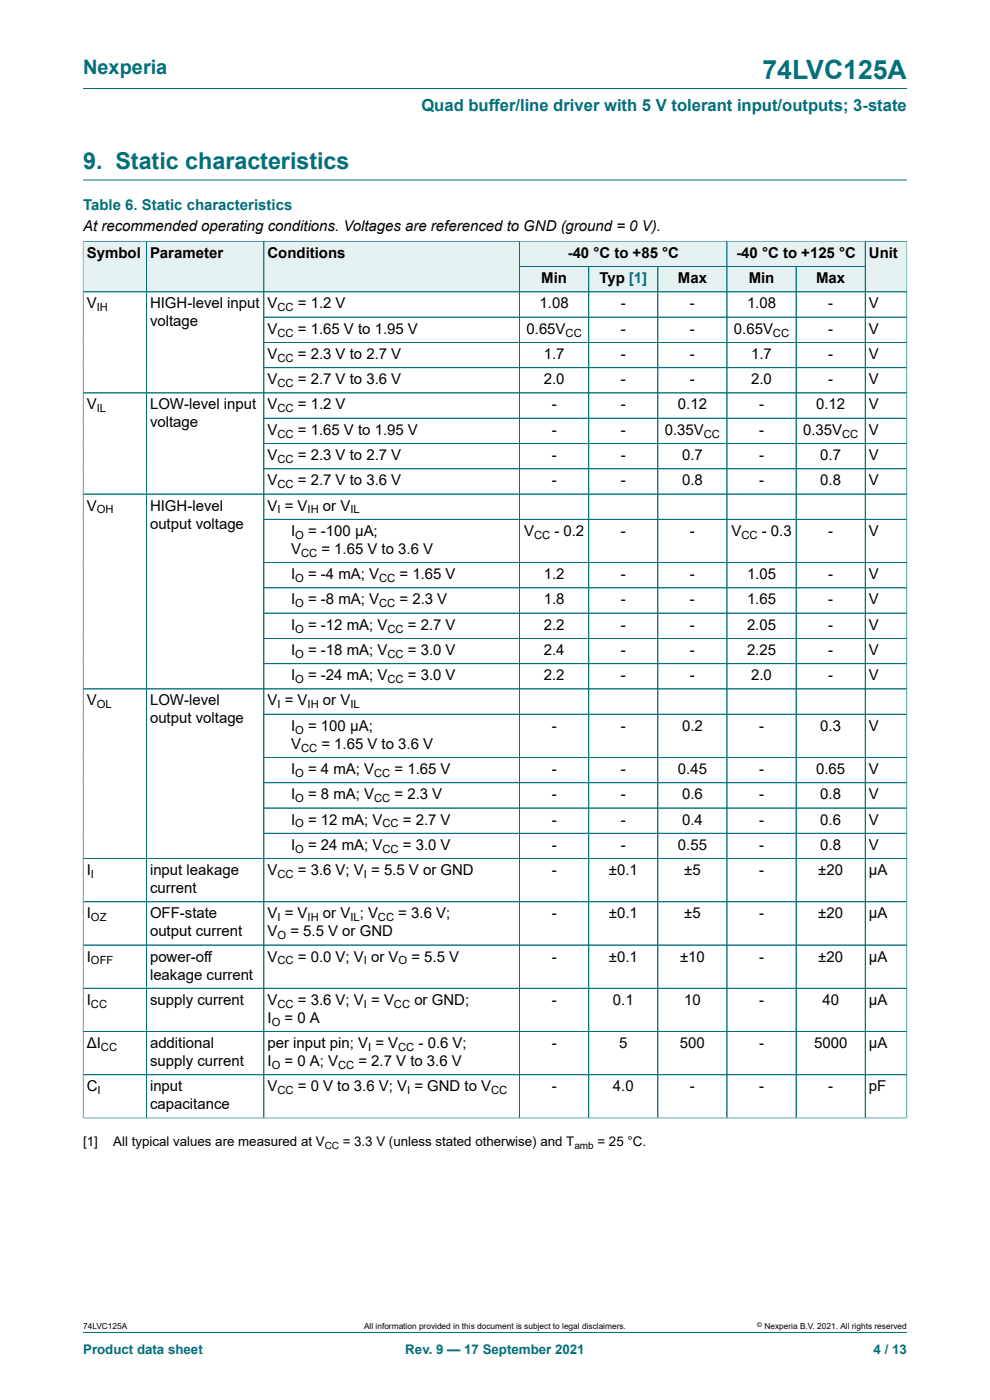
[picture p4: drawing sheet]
<svg xmlns="http://www.w3.org/2000/svg" width="210mm" height="297mm" viewBox="0 0 210 297" stroke-linecap="round" stroke-linejoin="round" font-family="sans-serif">
<defs><g id="words">
<text font-size="5.6" fill="#036f7b" x="161.7" y="16.8">74LVC125A</text>
<text font-size="4.9" fill="#036f7b" x="17.6" y="35.9">9. Static characteristics</text>
<text font-size="4.2" fill="#036f7b" x="17.6" y="15.6">Nexperia</text>
<text font-size="3.5" fill="#036f7b" x="89.4" y="23.7">Quad buffer/line driver with 5 V tolerant input/outputs; 3-state</text>
<text font-size="3.2" fill="#036f7b" x="17.6" y="44.5">Table 6. Static characteristics</text>
<g font-size="3.2">
<text x="17.6" y="49.1">At recommended operating conditions. Voltages are referenced to GND (ground = 0 V).</text>
<text x="18.4" y="54.7">Symbol</text>
<text x="31.8" y="54.7">Parameter</text>
<text x="56.7" y="54.7">Conditions</text>
<text x="120.4" y="54.7">-40 °C to +85 °C</text>
<text x="156.2" y="54.7">-40 °C to +125 °C</text>
<text x="184.3" y="54.7">Unit</text>
<text x="18.4" y="65.4">V</text>
<text x="31.8" y="65.4">HIGH-level input</text>
<text x="56.7" y="65.4">V</text>
<text x="63.2" y="65.4">= 1.2 V</text>
<text x="114.5" y="65.4">1.08</text>
<text x="114.8" y="60.1">Min</text>
<text x="127.1" y="60.1">Typ [1]</text>
<text x="131.7" y="65.4">-</text>
<text x="143.8" y="60.1">Max</text>
<text x="146.4" y="65.4">-</text>
<text x="158.5" y="65.4">1.08</text>
<text x="158.8" y="60.1">Min</text>
<text x="173.1" y="60.1">Max</text>
<text x="175.7" y="65.4">-</text>
<text x="184.3" y="65.4">V</text>
<text x="31.8" y="69.2">voltage</text>
<text x="56.7" y="70.8">V</text>
<text x="63.2" y="70.8">= 1.65 V to 1.95 V</text>
<text x="111.7" y="70.8">0.65V</text>
<text x="131.7" y="70.8">-</text>
<text x="146.4" y="70.8">-</text>
<text x="155.7" y="70.8">0.65V</text>
<text x="175.7" y="70.8">-</text>
<text x="184.3" y="70.8">V</text>
<text x="56.7" y="76.1">V</text>
<text x="63.2" y="76.1">= 2.3 V to 2.7 V</text>
<text x="115.3" y="76.1">1.7</text>
<text x="131.7" y="76.1">-</text>
<text x="146.4" y="76.1">-</text>
<text x="159.3" y="76.1">1.7</text>
<text x="175.7" y="76.1">-</text>
<text x="184.3" y="76.1">V</text>
<text x="56.7" y="81.5">V</text>
<text x="63.2" y="81.5">= 2.7 V to 3.6 V</text>
<text x="115.3" y="81.5">2.0</text>
<text x="131.7" y="81.5">-</text>
<text x="146.4" y="81.5">-</text>
<text x="159.3" y="81.5">2.0</text>
<text x="175.7" y="81.5">-</text>
<text x="184.3" y="81.5">V</text>
<text x="18.4" y="86.9">V</text>
<text x="31.8" y="86.9">LOW-level input</text>
<text x="56.7" y="86.9">V</text>
<text x="63.2" y="86.9">= 1.2 V</text>
<text x="117" y="86.9">-</text>
<text x="131.7" y="86.9">-</text>
<text x="143.8" y="86.9">0.12</text>
<text x="161" y="86.9">-</text>
<text x="173.1" y="86.9">0.12</text>
<text x="184.3" y="86.9">V</text>
<text x="31.8" y="90.7">voltage</text>
<text x="56.7" y="92.2">V</text>
<text x="63.2" y="92.2">= 1.65 V to 1.95 V</text>
<text x="117" y="92.2">-</text>
<text x="131.7" y="92.2">-</text>
<text x="141" y="92.2">0.35V</text>
<text x="161" y="92.2">-</text>
<text x="170.3" y="92.2">0.35V</text>
<text x="184.3" y="92.2">V</text>
<text x="56.7" y="97.6">V</text>
<text x="63.2" y="97.6">= 2.3 V to 2.7 V</text>
<text x="117" y="97.6">-</text>
<text x="131.7" y="97.6">-</text>
<text x="144.7" y="97.6">0.7</text>
<text x="161" y="97.6">-</text>
<text x="174" y="97.6">0.7</text>
<text x="184.3" y="97.6">V</text>
<text x="56.7" y="103">V</text>
<text x="63.2" y="103">= 2.7 V to 3.6 V</text>
<text x="117" y="103">-</text>
<text x="131.7" y="103">-</text>
<text x="144.7" y="103">0.8</text>
<text x="161" y="103">-</text>
<text x="174" y="103">0.8</text>
<text x="184.3" y="103">V</text>
<text x="18.4" y="108.3">V</text>
<text x="31.8" y="108.3">HIGH-level</text>
<text x="31.8" y="112.1">output voltage</text>
<text x="56.7" y="108.3">V = V</text>
<text x="61.7" y="113.7">I</text>
<text x="65.4" y="113.7">= -100 μA;</text>
<text x="68.5" y="108.3">or V</text>
<text x="111.2" y="113.7">V</text>
<text x="117.6" y="113.7">- 0.2</text>
<text x="131.7" y="113.7">-</text>
<text x="146.4" y="113.7">-</text>
<text x="155.2" y="113.7">V</text>
<text x="161.6" y="113.7">- 0.3</text>
<text x="175.7" y="113.7">-</text>
<text x="184.3" y="113.7">V</text>
<text x="61.7" y="117.5">V</text>
<text x="68.2" y="117.5">= 1.65 V to 3.6 V</text>
<text x="61.7" y="122.8">I</text>
<text x="65.4" y="122.8">= -4 mA; V</text>
<text x="84.7" y="122.8">= 1.65 V</text>
<text x="115.3" y="122.8">1.2</text>
<text x="131.7" y="122.8">-</text>
<text x="146.4" y="122.8">-</text>
<text x="158.5" y="122.8">1.05</text>
<text x="175.7" y="122.8">-</text>
<text x="184.3" y="122.8">V</text>
<text x="61.7" y="128.2">I</text>
<text x="65.4" y="128.2">= -8 mA; V</text>
<text x="84.7" y="128.2">= 2.3 V</text>
<text x="115.3" y="128.2">1.8</text>
<text x="131.7" y="128.2">-</text>
<text x="146.4" y="128.2">-</text>
<text x="158.5" y="128.2">1.65</text>
<text x="175.7" y="128.2">-</text>
<text x="184.3" y="128.2">V</text>
<text x="61.7" y="133.6">I</text>
<text x="65.4" y="133.6">= -12 mA; V</text>
<text x="86.5" y="133.6">= 2.7 V</text>
<text x="115.3" y="133.6">2.2</text>
<text x="131.7" y="133.6">-</text>
<text x="146.4" y="133.6">-</text>
<text x="158.5" y="133.6">2.05</text>
<text x="175.7" y="133.6">-</text>
<text x="184.3" y="133.6">V</text>
<text x="61.7" y="138.9">I</text>
<text x="65.4" y="138.9">= -18 mA; V</text>
<text x="86.5" y="138.9">= 3.0 V</text>
<text x="115.3" y="138.9">2.4</text>
<text x="131.7" y="138.9">-</text>
<text x="146.4" y="138.9">-</text>
<text x="158.5" y="138.9">2.25</text>
<text x="175.7" y="138.9">-</text>
<text x="184.3" y="138.9">V</text>
<text x="18.4" y="149.7">V</text>
<text x="31.8" y="149.7">LOW-level</text>
<text x="56.7" y="149.7">V = V</text>
<text x="61.7" y="144.3">I</text>
<text x="65.4" y="144.3">= -24 mA; V</text>
<text x="68.5" y="149.7">or V</text>
<text x="86.5" y="144.3">= 3.0 V</text>
<text x="115.3" y="144.3">2.2</text>
<text x="131.7" y="144.3">-</text>
<text x="146.4" y="144.3">-</text>
<text x="159.3" y="144.3">2.0</text>
<text x="175.7" y="144.3">-</text>
<text x="184.3" y="144.3">V</text>
<text x="31.8" y="153.5">output voltage</text>
<text x="61.7" y="155">I</text>
<text x="65.4" y="155">= 100 μA;</text>
<text x="117" y="155">-</text>
<text x="131.7" y="155">-</text>
<text x="144.7" y="155">0.2</text>
<text x="161" y="155">-</text>
<text x="174" y="155">0.3</text>
<text x="184.3" y="155">V</text>
<text x="61.7" y="158.8">V</text>
<text x="68.2" y="158.8">= 1.65 V to 3.6 V</text>
<text x="61.7" y="164.2">I</text>
<text x="65.4" y="164.2">= 4 mA; V</text>
<text x="83.7" y="164.2">= 1.65 V</text>
<text x="117" y="164.2">-</text>
<text x="131.7" y="164.2">-</text>
<text x="143.8" y="164.2">0.45</text>
<text x="161" y="164.2">-</text>
<text x="173.1" y="164.2">0.65</text>
<text x="184.3" y="164.2">V</text>
<text x="61.7" y="169.6">I</text>
<text x="65.4" y="169.6">= 8 mA; V</text>
<text x="83.7" y="169.6">= 2.3 V</text>
<text x="117" y="169.6">-</text>
<text x="131.7" y="169.6">-</text>
<text x="144.7" y="169.6">0.6</text>
<text x="161" y="169.6">-</text>
<text x="174" y="169.6">0.8</text>
<text x="184.3" y="169.6">V</text>
<text x="61.7" y="174.9">I</text>
<text x="65.4" y="174.9">= 12 mA; V</text>
<text x="85.4" y="174.9">= 2.7 V</text>
<text x="117" y="174.9">-</text>
<text x="131.7" y="174.9">-</text>
<text x="144.7" y="174.9">0.4</text>
<text x="161" y="174.9">-</text>
<text x="174" y="174.9">0.6</text>
<text x="184.3" y="174.9">V</text>
<text x="18.4" y="185.6">I</text>
<text x="31.8" y="185.6">input leakage</text>
<text x="56.7" y="185.6">V</text>
<text x="61.7" y="180.3">I</text>
<text x="63.2" y="185.6">= 3.6 V; V = 5.5 V or GND</text>
<text x="65.4" y="180.3">= 24 mA; V</text>
<text x="85.4" y="180.3">= 3.0 V</text>
<text x="117" y="180.3">-</text>
<text x="117" y="185.6">-</text>
<text x="129.1" y="185.6">±0.1</text>
<text x="131.7" y="180.3">-</text>
<text x="143.8" y="180.3">0.55</text>
<text x="145.1" y="185.6">±5</text>
<text x="161" y="180.3">-</text>
<text x="161" y="185.6">-</text>
<text x="173.6" y="185.6">±20</text>
<text x="174" y="180.3">0.8</text>
<text x="184.3" y="180.3">V</text>
<text x="184.3" y="185.6">μA</text>
<text x="31.8" y="189.5">current</text>
<text x="18.4" y="194.8">I</text>
<text x="31.8" y="194.8">OFF-state</text>
<text x="56.7" y="194.8">V = V</text>
<text x="68.5" y="194.8">or V ; V</text>
<text x="84.5" y="194.8">= 3.6 V;</text>
<text x="117" y="194.8">-</text>
<text x="129.1" y="194.8">±0.1</text>
<text x="145.1" y="194.8">±5</text>
<text x="161" y="194.8">-</text>
<text x="173.6" y="194.8">±20</text>
<text x="184.3" y="194.8">μA</text>
<text x="18.4" y="204">I</text>
<text x="31.8" y="198.6">output current</text>
<text x="31.8" y="204">power-off</text>
<text x="56.7" y="198.6">V</text>
<text x="56.7" y="204">V</text>
<text x="61.6" y="198.6">= 5.5 V or GND</text>
<text x="63.2" y="204">= 0.0 V; V or V</text>
<text x="87.3" y="204">= 5.5 V</text>
<text x="117" y="204">-</text>
<text x="129.1" y="204">±0.1</text>
<text x="144.2" y="204">±10</text>
<text x="161" y="204">-</text>
<text x="173.6" y="204">±20</text>
<text x="184.3" y="204">μA</text>
<text x="31.8" y="207.8">leakage current</text>
<text x="18.4" y="213.2">I</text>
<text x="31.8" y="213.2">supply current</text>
<text x="56.7" y="213.2">V</text>
<text x="63.2" y="213.2">= 3.6 V; V = V</text>
<text x="87.9" y="213.2">or GND;</text>
<text x="117" y="213.2">-</text>
<text x="130" y="213.2">0.1</text>
<text x="145.1" y="213.2">10</text>
<text x="161" y="213.2">-</text>
<text x="174.4" y="213.2">40</text>
<text x="184.3" y="213.2">μA</text>
<text x="56.7" y="217">I</text>
<text x="60.4" y="217">= 0 A</text>
<text x="18.4" y="222.3">ΔI</text>
<text x="31.8" y="222.3">additional</text>
<text x="31.8" y="226.1">supply current</text>
<text x="56.7" y="222.3">per input pin; V = V</text>
<text x="56.7" y="226.1">I</text>
<text x="60.4" y="226.1">= 0 A; V</text>
<text x="76" y="226.1">= 2.7 V to 3.6 V</text>
<text x="88.8" y="222.3">- 0.6 V;</text>
<text x="117" y="222.3">-</text>
<text x="131.3" y="222.3">5</text>
<text x="144.2" y="222.3">500</text>
<text x="161" y="222.3">-</text>
<text x="172.7" y="222.3">5000</text>
<text x="184.3" y="222.3">μA</text>
<text x="18.4" y="231.5">C</text>
<text x="31.8" y="231.5">input</text>
<text x="56.7" y="231.5">V</text>
<text x="63.2" y="231.5">= 0 V to 3.6 V; V = GND to V</text>
<text x="117" y="231.5">-</text>
<text x="130" y="231.5">4.0</text>
<text x="146.4" y="231.5">-</text>
<text x="161" y="231.5">-</text>
<text x="175.7" y="231.5">-</text>
<text x="184.3" y="231.5">pF</text>
<text x="31.8" y="235.3">capacitance</text>
</g>
<g font-size="2.8">
<text x="17.6" y="243.1">[1]</text>
<text x="24" y="243.1">All typical values are measured at V</text>
<text x="72.7" y="243.1">= 3.3 V (unless stated otherwise) and T</text>
<text x="126.7" y="243.1">= 25 °C.</text>
</g>
<g font-size="2.8" fill="#036f7b">
<text x="17.6" y="287.2">Product data sheet</text>
<text x="86" y="287.2">Rev. 9 — 17 September 2021</text>
<text x="185.3" y="287.2">4 / 13</text>
</g>
<g font-size="2.4">
<text x="20.5" y="66">IH</text>
<text x="58.9" y="66">CC</text>
<text x="58.9" y="71.4">CC</text>
<text x="120" y="71.4">CC</text>
<text x="164" y="71.4">CC</text>
<text x="58.9" y="76.8">CC</text>
<text x="58.9" y="82.1">CC</text>
<text x="20.5" y="87.5">IL</text>
<text x="58.9" y="87.5">CC</text>
<text x="58.9" y="92.8">CC</text>
<text x="149.3" y="92.8">CC</text>
<text x="178.6" y="92.8">CC</text>
<text x="58.9" y="98.2">CC</text>
<text x="58.9" y="103.6">CC</text>
<text x="20.5" y="108.9">OH</text>
<text x="58.9" y="108.9">I</text>
<text x="65.2" y="108.9">IH</text>
<text x="74.3" y="108.9">IL</text>
<text x="62.6" y="114.3">O</text>
<text x="63.9" y="118.1">CC</text>
<text x="113.3" y="114.3">CC</text>
<text x="157.3" y="114.3">CC</text>
<text x="62.6" y="123.5">O</text>
<text x="80.4" y="123.5">CC</text>
<text x="62.6" y="128.8">O</text>
<text x="80.4" y="128.8">CC</text>
<text x="62.6" y="134.2">O</text>
<text x="82.2" y="134.2">CC</text>
<text x="62.6" y="139.6">O</text>
<text x="82.2" y="139.6">CC</text>
<text x="62.6" y="144.9">O</text>
<text x="82.2" y="144.9">CC</text>
<text x="20.5" y="150.3">OL</text>
<text x="58.9" y="150.3">I</text>
<text x="62.6" y="155.6">O</text>
<text x="65.2" y="150.3">IH</text>
<text x="74.3" y="150.3">IL</text>
<text x="63.9" y="159.4">CC</text>
<text x="62.6" y="164.8">O</text>
<text x="79.4" y="164.8">CC</text>
<text x="62.6" y="170.2">O</text>
<text x="79.4" y="170.2">CC</text>
<text x="62.6" y="175.5">O</text>
<text x="81.1" y="175.5">CC</text>
<text x="62.6" y="180.9">O</text>
<text x="81.1" y="180.9">CC</text>
<text x="19.3" y="186.3">I</text>
<text x="58.9" y="186.3">CC</text>
<text x="77.2" y="186.3">I</text>
<text x="19.3" y="195.4">OZ</text>
<text x="58.9" y="195.4">I</text>
<text x="65.2" y="195.4">IH</text>
<text x="74.3" y="195.4">IL</text>
<text x="80.2" y="195.4">CC</text>
<text x="58.9" y="199.2">O</text>
<text x="19.3" y="204.6">OFF</text>
<text x="58.9" y="204.6">CC</text>
<text x="77.2" y="204.6">I</text>
<text x="84.5" y="204.6">O</text>
<text x="19.3" y="213.8">CC</text>
<text x="58.9" y="213.8">CC</text>
<text x="77.2" y="213.8">I</text>
<text x="83.6" y="213.8">CC</text>
<text x="57.6" y="217.6">O</text>
<text x="21.4" y="222.9">CC</text>
<text x="57.6" y="226.8">O</text>
<text x="71.7" y="226.8">CC</text>
<text x="78.1" y="222.9">I</text>
<text x="84.5" y="222.9">CC</text>
<text x="20.7" y="232.1">I</text>
<text x="58.9" y="232.1">CC</text>
<text x="86.4" y="232.1">I</text>
<text x="104.2" y="232.1">CC</text>
</g>
<g font-size="2.1">
<text x="68.9" y="243.7">CC</text>
<text x="121.8" y="243.7">amb</text>
</g>
<g font-size="1.8">
<text x="17.6" y="282">74LVC125A</text>
<text x="77.2" y="282">All information provided in this document is subject to legal disclaimers.</text>
<text x="162.2" y="282">Nexperia B.V. 2021. All rights reserved</text>
</g>
<text font-size="1.4" x="160.6" y="281.6">©</text>
</g></defs>
<path d="M17.6 18.8h174.8M17.6 38.2h174.8M110.2 51.2h44v5.4h-44z" fill="none" stroke="#036f7b" stroke-width=".21"/>
<path d="M110.3 51.3h43.8v5.2h-43.8z" fill="#e6f1f2"/>
<path d="M154.2 51.2h29.3v5.4h-29.3z" fill="none" stroke="#036f7b" stroke-width=".21"/>
<path d="M154.3 51.3h29.2v5.2h-29.2z" fill="#e6f1f2"/>
<path d="M17.6 51.1v10.8h13.4v-10.7h-13.4" fill="none" stroke="#036f7b" stroke-width=".21"/>
<path d="M17.7 51.3h13.3v10.5h-13.3z" fill="#e6f1f2"/>
<path d="M31 51.2h25v10.7h-25z" fill="none" stroke="#036f7b" stroke-width=".21"/>
<path d="M31.1 51.3h24.8v10.5h-24.8z" fill="#e6f1f2"/>
<path d="M56 51.2h54.2v10.7h-54.2z" fill="none" stroke="#036f7b" stroke-width=".21"/>
<g fill="#e6f1f2">
<path d="M56 51.3h54.2v10.5h-54.2z"/>
<path d="M110.3 56.6h14.5v5.2h-14.5z"/>
</g>
<path d="M110.2 56.6h14.7v5.3h-14.7z" fill="none" stroke="#036f7b" stroke-width=".21"/>
<path d="M125 56.6h14.5v5.2h-14.5z" fill="#e6f1f2"/>
<path d="M124.9 56.6h14.6v5.3h-14.6z" fill="none" stroke="#036f7b" stroke-width=".21"/>
<path d="M139.6 56.6h14.5v5.2h-14.5z" fill="#e6f1f2"/>
<path d="M139.5 56.6h14.7v5.3h-14.7z" fill="none" stroke="#036f7b" stroke-width=".21"/>
<path d="M154.3 56.6h14.5v5.2h-14.5z" fill="#e6f1f2"/>
<path d="M154.2 56.6h14.7v5.3h-14.7z" fill="none" stroke="#036f7b" stroke-width=".21"/>
<path d="M168.9 56.6h14.6v5.2h-14.6z" fill="#e6f1f2"/>
<path d="M192.4 51.1v10.8h-23.5v-5.3h14.6M192.4 51.2h-8.9v10.7" fill="none" stroke="#036f7b" stroke-width=".21"/>
<path d="M183.6 51.3h8.7v10.5h-8.7z" fill="#e6f1f2"/>
<g fill="none" stroke="#036f7b" stroke-width=".21">
<path d="M17.6 51.3v185.9M17.7 51.2h174.6M31 51.3v185.9M56 51.3v185.9M110.2 51.3v185.9M110.3 56.6h73.2M124.9 56.6v180.6M139.5 56.6v180.6M154.2 51.3v185.9M168.9 56.6v180.6M183.5 51.3v185.9M192.4 51.3v185.9"/>
<path d="M17.6 61.9h174.8M56 67.3h136.4M56 72.6h136.4M56 78h136.4M56 88.7h136.4M56 94.1h136.4M56 99.4h136.4M192.4 83.4h-174.8M17.6 104.8h174.8M56 110.2h136.4M56 119.3h136.4M56 124.7h136.4"/>
<path d="M56 130.1h136.4M56 135.4h136.4M56 140.8h136.4M56 151.5h136.4M192.4 146.2h-174.8M56 160.7h136.4M56 166.1h136.4M56 171.4h136.4M56 176.8h136.4M17.6 191.3h174.8M192.4 182.1h-174.8M17.6 200.5h174.8"/>
<path d="M17.6 209.7h174.8M17.6 218.8h174.8M17.6 237.2h174.8M17.6 228h174.8M17.6 282.6h174.8"/>
</g>
<use href="#words"/>
</svg>
